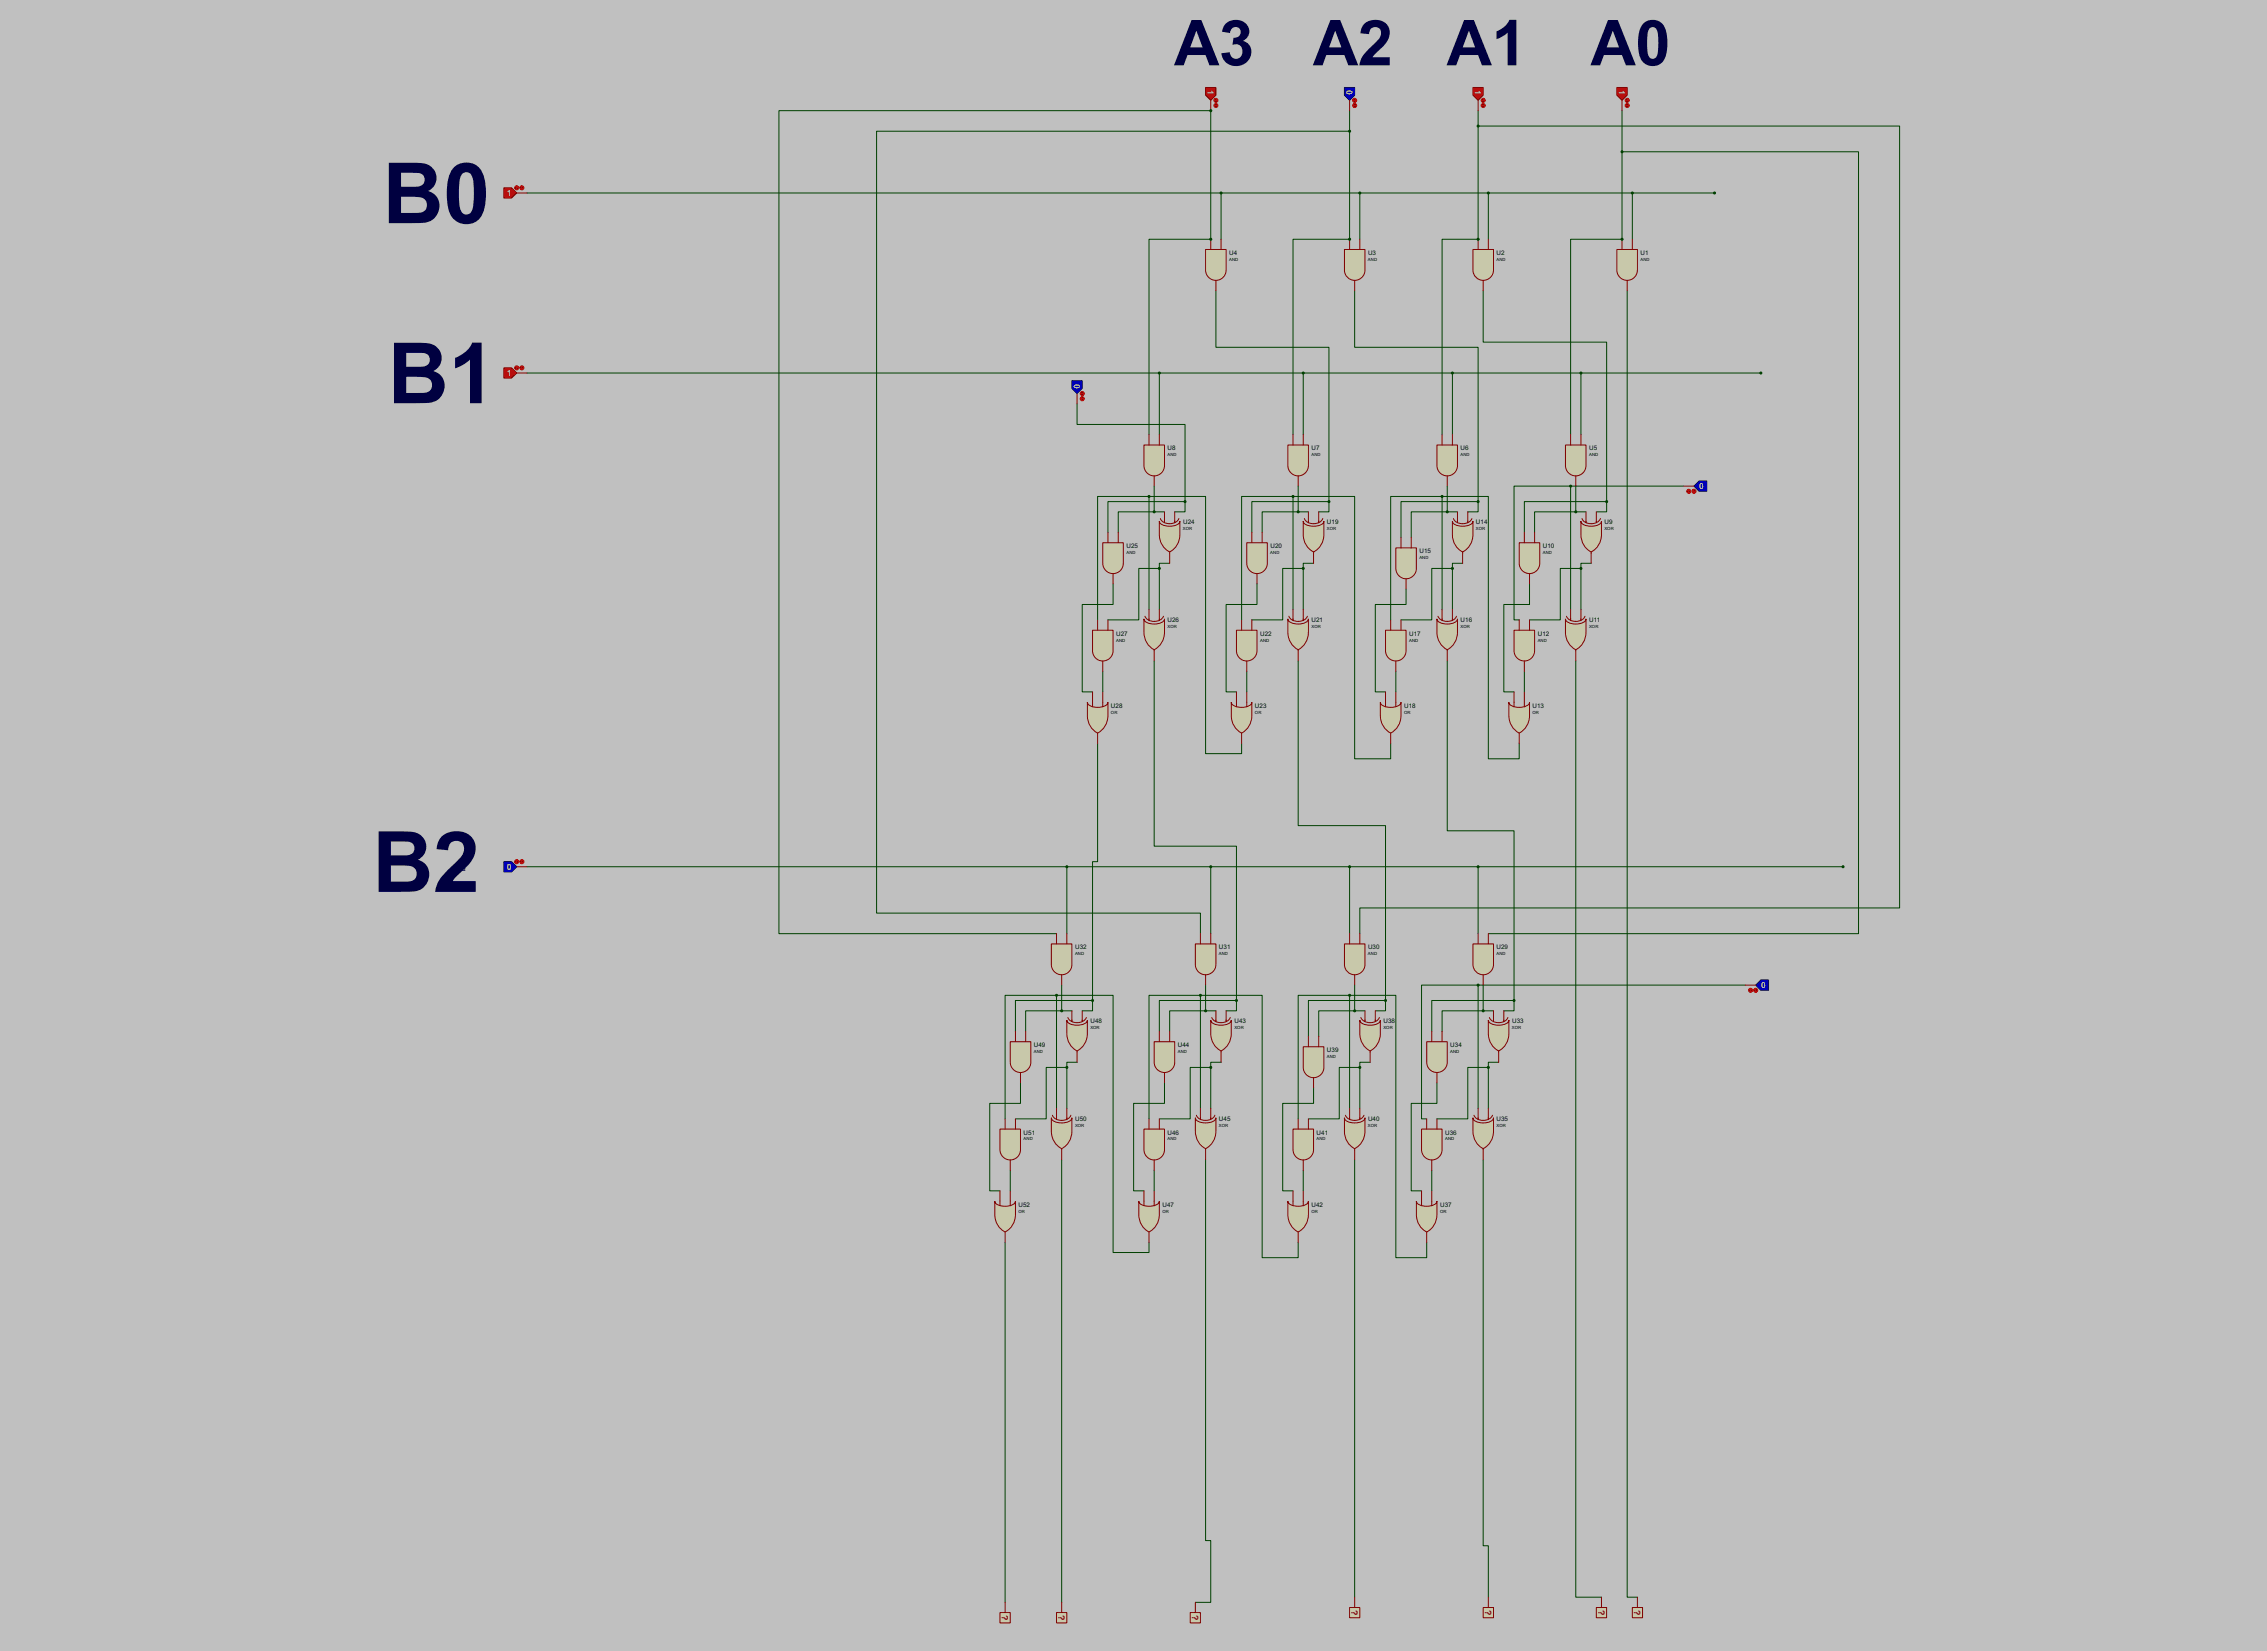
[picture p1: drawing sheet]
<svg xmlns="http://www.w3.org/2000/svg" width="1120mm" height="815mm" viewBox="0 0 1120 815" stroke-linecap="round" stroke-linejoin="round" font-family="sans-serif">
<defs><g id="words">
<g font-size="46.6" fill="#000040">
<text x="189" y="110">B0</text>
<text x="192" y="199">B1</text>
<text x="184" y="440">B2</text>
</g>
<g font-size="34.9" fill="#000040">
<text x="580" y="32">A3</text>
<text x="649" y="32">A2</text>
<text x="715" y="32">A1</text>
<text x="786" y="32">A0</text>
</g>
<g font-size="4.8" fill="#c0c0c0">
<text x="597" y="45" transform="rotate(90 597 45)">1</text>
<text x="665" y="45" transform="rotate(90 665 45)">0</text>
<text x="729" y="45" transform="rotate(90 729 45)">1</text>
<text x="800" y="45" transform="rotate(90 800 45)">1</text>
<text x="250" y="97">1</text>
<text x="250" y="186">1</text>
<text x="531" y="189" transform="rotate(90 531 189)">0</text>
<text x="842" y="238" transform="rotate(-180 842 238)">0</text>
<text x="250" y="430">0</text>
<text x="872" y="485" transform="rotate(-180 872 485)">0</text>
</g>
<g font-size="4.8" fill="#800000">
<text x="495" y="798" transform="rotate(90 495 798)">?</text>
<text x="523" y="798" transform="rotate(90 523 798)">?</text>
<text x="589" y="798" transform="rotate(90 589 798)">?</text>
<text x="668" y="795" transform="rotate(90 668 795)">?</text>
<text x="734" y="795" transform="rotate(90 734 795)">?</text>
<text x="790" y="795" transform="rotate(90 790 795)">?</text>
<text x="807" y="795" transform="rotate(90 807 795)">?</text>
</g>
<g font-size="3.5">
<text x="607" y="126">U4</text>
<text x="676" y="126">U3</text>
<text x="739" y="126">U2</text>
<text x="811" y="126">U1</text>
<text x="577" y="222">U8</text>
<text x="648" y="222">U7</text>
<text x="722" y="222">U6</text>
<text x="785" y="222">U5</text>
<text x="585" y="259">U24</text>
<text x="656" y="259">U19</text>
<text x="729" y="259">U14</text>
<text x="793" y="259">U9</text>
<text x="557" y="271">U25</text>
<text x="628" y="271">U20</text>
<text x="701" y="273">U15</text>
<text x="762" y="271">U10</text>
<text x="577" y="307">U26</text>
<text x="648" y="307">U21</text>
<text x="722" y="307">U16</text>
<text x="785" y="307">U11</text>
<text x="551" y="314">U27</text>
<text x="623" y="314">U22</text>
<text x="696" y="314">U17</text>
<text x="760" y="314">U12</text>
<text x="549" y="349">U28</text>
<text x="620" y="349">U23</text>
<text x="694" y="349">U18</text>
<text x="757" y="349">U13</text>
<text x="531" y="469">U32</text>
<text x="602" y="469">U31</text>
<text x="676" y="469">U30</text>
<text x="739" y="469">U29</text>
<text x="539" y="505">U48</text>
<text x="610" y="505">U43</text>
<text x="684" y="505">U38</text>
<text x="747" y="505">U33</text>
<text x="511" y="517">U49</text>
<text x="582" y="517">U44</text>
<text x="656" y="520">U39</text>
<text x="717" y="517">U34</text>
<text x="531" y="553">U50</text>
<text x="602" y="553">U45</text>
<text x="676" y="553">U40</text>
<text x="739" y="553">U35</text>
<text x="506" y="560">U51</text>
<text x="577" y="560">U46</text>
<text x="651" y="560">U41</text>
<text x="714" y="560">U36</text>
<text x="503" y="596">U52</text>
<text x="574" y="596">U47</text>
<text x="648" y="596">U42</text>
<text x="712" y="596">U37</text>
</g>
<text font-size="2.5" fill="#000040" x="227" y="430">B2</text>
<g font-size="2.4">
<text x="607" y="129">AND</text>
<text x="676" y="129">AND</text>
<text x="739" y="129">AND</text>
<text x="811" y="129">AND</text>
<text x="577" y="225">AND</text>
<text x="648" y="225">AND</text>
<text x="722" y="225">AND</text>
<text x="785" y="225">AND</text>
<text x="584" y="262">XOR</text>
<text x="656" y="262">XOR</text>
<text x="729" y="262">XOR</text>
<text x="793" y="262">XOR</text>
<text x="557" y="274">AND</text>
<text x="628" y="274">AND</text>
<text x="762" y="274">AND</text>
<text x="701" y="276">AND</text>
<text x="577" y="310">XOR</text>
<text x="648" y="310">XOR</text>
<text x="722" y="310">XOR</text>
<text x="785" y="310">XOR</text>
<text x="551" y="317">AND</text>
<text x="623" y="317">AND</text>
<text x="696" y="317">AND</text>
<text x="760" y="317">AND</text>
<text x="549" y="352">OR</text>
<text x="620" y="352">OR</text>
<text x="694" y="352">OR</text>
<text x="757" y="352">OR</text>
<text x="531" y="472">AND</text>
<text x="602" y="472">AND</text>
<text x="676" y="472">AND</text>
<text x="739" y="472">AND</text>
<text x="539" y="508">XOR</text>
<text x="610" y="508">XOR</text>
<text x="684" y="508">XOR</text>
<text x="747" y="508">XOR</text>
<text x="511" y="520">AND</text>
<text x="582" y="520">AND</text>
<text x="717" y="520">AND</text>
<text x="656" y="523">AND</text>
<text x="531" y="556">XOR</text>
<text x="602" y="556">XOR</text>
<text x="676" y="556">XOR</text>
<text x="739" y="556">XOR</text>
<text x="506" y="563">AND</text>
<text x="577" y="563">AND</text>
<text x="650" y="563">AND</text>
<text x="714" y="563">AND</text>
<text x="503" y="599">OR</text>
<text x="574" y="599">OR</text>
<text x="648" y="599">OR</text>
<text x="711" y="599">OR</text>
</g>
</g></defs>
<path d="M0 0h1120v815h-1120z" fill="#c0c0c0"/>
<path d="M598 55v63M260 95h587M603 95v23M672 95v23M735 95v23M807 95v23M260 184h610M573 184v31M644 184v31M718 184v31M781 184v31" fill="none" stroke="#004000" stroke-width=".49"/>
<circle cx="801" cy="118" r=".2" fill="#004000"/>
<path d="M801 118h-25v97" fill="none" stroke="#004000" stroke-width=".49"/>
<circle cx="730" cy="118" r=".2" fill="#004000"/>
<path d="M730 118h-17v97" fill="none" stroke="#004000" stroke-width=".49"/>
<circle cx="667" cy="118" r=".2" fill="#004000"/>
<path d="M667 118h-28v97" fill="none" stroke="#004000" stroke-width=".49"/>
<circle cx="598" cy="118" r=".2" fill="#004000"/>
<g fill="none" stroke="#004000" stroke-width=".49">
<path d="M667 55v63M730 55v63M801 55v63M667 65h-234v386h160v10M730 62h209v386h-267v13M801 75h117v386h-183M598 118h-30v97M601 144v28h56v76M669 144v28h61v76M733 144v25h61v79M804 144v645h5M532 199v11h54v38"/>
<path d="M568 245h28v127h17v-5M568 245h-26v61M568 245v56M570 253h-17v10M570 253h5M570 240v13M586 248v5h-6M586 248h-39v15M639 245h30v130h18v-8M639 245h-26v61M639 245v56M641 253h-17v10"/>
<path d="M641 253h5M641 240v13M657 248v5h-5M657 248h-38v15M713 245h22v130h16v-8M713 245h-26v61M713 245v56M715 253h-18v12M715 253h5M715 240v13M730 248v5h-5M730 248h-38v17"/>
<path d="M776 240h-28v66h3M776 240h56M776 240v61M779 253h-21v10M779 240v13M779 253h5M794 248v5h-5M794 248h-41v15M578 278h-5v3M649 278h-5v3M723 278h-5v3M786 278h-5v3"/>
<path d="M550 288v11h-15v43h5M573 281h-10v25h-16M573 281v20M621 288v11h-15v43h5M644 281h-10v25h-15M644 281v20M695 291v8h-15v43h5M718 281h-11v25h-15M718 281v20M756 288v11h-13v43h5M781 281h-10v25h-15M781 281v20"/>
<path d="M545 332v10M616 332v10M690 332v10M753 332v10M779 326v463h12M522 492h28v127h18v-6M522 492h-25v61M522 492v55M525 499h-18v10M525 499h5M525 486v13M535 499h5v-5h-38v15"/>
<path d="M593 492h31v129h17v-8M593 492h-25v61M593 492v55M596 499h-18v10M596 499h5M596 486v13M606 499h5v-5h-38v15M667 492h23v129h15v-8M667 492h-26v61M667 492v55M669 499h-17v13M669 499h5"/>
<path d="M669 486v13M680 499h5v-5h-39v18M730 486h-28v67h3M730 486h132M730 486v61M733 499h-20v10M733 486v13M733 499h5M743 499h5v-5h-41v15M504 535v10h-15v43h5M527 527h-10v26h-15M527 527v20"/>
<path d="M532 525h-5v2M575 535v10h-15v43h5M598 527h-10v26h-15M598 527v20M603 525h-5v2M649 537v8h-15v43h5M672 527h-10v26h-16M672 527v20M677 525h-5v2M710 535v10h-13v43h5M735 527h-10v26h-15M735 527v20"/>
<path d="M740 525h-5v2M499 578v10M570 578v10M644 578v10M707 578v10"/>
</g>
<circle cx="598" cy="55" r=".2" fill="#004000"/>
<g fill="none" stroke="#004000" stroke-width=".49">
<path d="M598 55h-213v406h137M570 326v92h41v76M641 326v82h44v86M715 326v84h33v84M542 367v59h-2v68M260 428h651M527 428v33M598 428v33M667 428v33M730 428v33M525 573v218M596 573v188h2v30h-7"/>
<path d="M669 573v216M733 573v190h2v26M497 613v178"/>
</g>
<path d="M249 93h4l2 2-2 3h-4z" fill-rule="evenodd" fill="#c00000" stroke="#800000" stroke-width=".49"/>
<path d="M255 95h5" fill="none" stroke="#800000" stroke-width=".49"/>
<circle cx="255" cy="93" r="1" fill="#400000" stroke="#f00" stroke-width=".49"/>
<path d="M255 92v1M255 92l1 1" fill="none" stroke="#f00" stroke-width=".49"/>
<circle cx="258" cy="93" r="1" fill="#400000" stroke="#f00" stroke-width=".49"/>
<path d="M258 93h.1M258 92v1" fill="none" stroke="#f00" stroke-width=".49"/>
<circle cx="847" cy="95" r=".5" fill="#004000" stroke="#004000" stroke-width=".49"/>
<path d="M728 123h10v10a5 5 0 0 1-5 5 5 5 0 0 1-5-5z" fill-rule="evenodd" fill="#c8c8aa" stroke="#800000" stroke-width=".49"/>
<path d="M730 118v5M735 118v5M733 138v6" fill="none" stroke="#800000" stroke-width=".49"/>
<path d="M664 123h10v10a5 5 0 0 1-5 5 5 5 0 0 1-5-5z" fill-rule="evenodd" fill="#c8c8aa" stroke="#800000" stroke-width=".49"/>
<path d="M667 118v5M672 118v5M669 138v6" fill="none" stroke="#800000" stroke-width=".49"/>
<path d="M596 123h10v10a5 5 0 0 1-5 5 5 5 0 0 1-5-5z" fill-rule="evenodd" fill="#c8c8aa" stroke="#800000" stroke-width=".49"/>
<path d="M598 118v5M603 118v5M601 138v6" fill="none" stroke="#800000" stroke-width=".49"/>
<path d="M799 123h10v10a5 5 0 0 1-5 5 5 5 0 0 1-5-5z" fill-rule="evenodd" fill="#c8c8aa" stroke="#800000" stroke-width=".49"/>
<path d="M801 118v5M807 118v5M804 138v6" fill="none" stroke="#800000" stroke-width=".49"/>
<g fill="#004000" stroke="#004000" stroke-width=".49">
<circle cx="806" cy="95" r=".5"/>
<circle cx="735" cy="95" r=".5"/>
<circle cx="672" cy="95" r=".5"/>
<circle cx="603" cy="95" r=".5"/>
</g>
<path d="M596 43h5v4l-3 3-2-3z" fill-rule="evenodd" fill="#c00000" stroke="#800000" stroke-width=".49"/>
<path d="M598 50v5" fill="none" stroke="#800000" stroke-width=".49"/>
<circle cx="601" cy="50" r="1" fill="#400000" stroke="#f00" stroke-width=".49"/>
<path d="M600 50h1M601 49v1M601 50h.1" fill="none" stroke="#f00" stroke-width=".49"/>
<circle cx="601" cy="52" r="1" fill="#400000" stroke="#f00" stroke-width=".49"/>
<path d="M600 52h1M601 52h-1" fill="none" stroke="#f00" stroke-width=".49"/>
<path d="M664 43h5v4l-2 3-3-3z" fill-rule="evenodd" fill="#0000c0" stroke="#000080" stroke-width=".49"/>
<path d="M667 50v5" fill="none" stroke="#800000" stroke-width=".49"/>
<circle cx="669" cy="50" r="1" fill="#400000" stroke="#f00" stroke-width=".49"/>
<path d="M669 50h1M670 49v1M670 50h.1" fill="none" stroke="#f00" stroke-width=".49"/>
<circle cx="669" cy="52" r="1" fill="#400000" stroke="#f00" stroke-width=".49"/>
<path d="M669 52h.1M669 52h1" fill="none" stroke="#f00" stroke-width=".49"/>
<path d="M728 43h5v4l-3 3-2-3z" fill-rule="evenodd" fill="#c00000" stroke="#800000" stroke-width=".49"/>
<path d="M730 50v5" fill="none" stroke="#800000" stroke-width=".49"/>
<circle cx="733" cy="50" r="1" fill="#400000" stroke="#f00" stroke-width=".49"/>
<path d="M732 50h1M733 49v1M733 50h.1" fill="none" stroke="#f00" stroke-width=".49"/>
<circle cx="733" cy="52" r="1" fill="#400000" stroke="#f00" stroke-width=".49"/>
<path d="M732 52h1M733 52h-1" fill="none" stroke="#f00" stroke-width=".49"/>
<path d="M799 43h5v4l-3 3-2-3z" fill-rule="evenodd" fill="#c00000" stroke="#800000" stroke-width=".49"/>
<path d="M801 50v5" fill="none" stroke="#800000" stroke-width=".49"/>
<circle cx="804" cy="50" r="1" fill="#400000" stroke="#f00" stroke-width=".49"/>
<path d="M803 50h1M804 49v1M804 50h.1" fill="none" stroke="#f00" stroke-width=".49"/>
<circle cx="804" cy="52" r="1" fill="#400000" stroke="#f00" stroke-width=".49"/>
<path d="M803 52h1M804 52h-1" fill="none" stroke="#f00" stroke-width=".49"/>
<path d="M249 182h4l2 2-2 3h-4z" fill-rule="evenodd" fill="#c00000" stroke="#800000" stroke-width=".49"/>
<path d="M255 184h5" fill="none" stroke="#800000" stroke-width=".49"/>
<circle cx="255" cy="182" r="1" fill="#400000" stroke="#f00" stroke-width=".49"/>
<path d="M255 181h.1M255 181h1M255 181v1" fill="none" stroke="#f00" stroke-width=".49"/>
<circle cx="258" cy="182" r="1" fill="#400000" stroke="#f00" stroke-width=".49"/>
<path d="M258 182h.1M258 181v1" fill="none" stroke="#f00" stroke-width=".49"/>
<circle cx="870" cy="184" r=".5" fill="#004000" stroke="#004000" stroke-width=".49"/>
<path d="M773 220h11v10a5 5 0 0 1-5 5 5 5 0 0 1-6-5z" fill-rule="evenodd" fill="#c8c8aa" stroke="#800000" stroke-width=".49"/>
<path d="M776 215v5M781 215v5M779 235v5" fill="none" stroke="#800000" stroke-width=".49"/>
<path d="M710 220h10v10a5 5 0 0 1-5 5 5 5 0 0 1-5-5z" fill-rule="evenodd" fill="#c8c8aa" stroke="#800000" stroke-width=".49"/>
<path d="M713 215v5M718 215v5M715 235v5" fill="none" stroke="#800000" stroke-width=".49"/>
<path d="M636 220h10v10a5 5 0 0 1-5 5 5 5 0 0 1-5-5z" fill-rule="evenodd" fill="#c8c8aa" stroke="#800000" stroke-width=".49"/>
<path d="M639 215v5M644 215v5M641 235v5" fill="none" stroke="#800000" stroke-width=".49"/>
<path d="M565 220h10v10a5 5 0 0 1-5 5 5 5 0 0 1-5-5z" fill-rule="evenodd" fill="#c8c8aa" stroke="#800000" stroke-width=".49"/>
<path d="M568 215v5M573 215v5M570 235v5" fill="none" stroke="#800000" stroke-width=".49"/>
<g fill="#004000" stroke="#004000" stroke-width=".49">
<circle cx="781" cy="184" r=".5"/>
<circle cx="718" cy="184" r=".5"/>
<circle cx="644" cy="184" r=".5"/>
<circle cx="573" cy="184" r=".5"/>
<circle cx="801" cy="118" r=".5"/>
<circle cx="730" cy="118" r=".5"/>
<circle cx="667" cy="118" r=".5"/>
<circle cx="598" cy="118" r=".5"/>
</g>
<path d="M781 257a7 7 0 0 0 9 2l1-2v7a9 9 0 0 1-5 9 9 9 0 0 1-5-9z" fill-rule="evenodd" fill="#c8c8aa" stroke="#800000" stroke-width=".49"/>
<path d="M782 256a5 5 0 0 0 9 0M784 253v5M789 253v5M786 273v5" fill="none" stroke="#800000" stroke-width=".49"/>
<path d="M751 268h10v10a5 5 0 0 1-5 5 5 5 0 0 1-5-5z" fill-rule="evenodd" fill="#c8c8aa" stroke="#800000" stroke-width=".49"/>
<path d="M753 263v5M758 263v5M756 283v5" fill="none" stroke="#800000" stroke-width=".49"/>
<path d="M773 306a7 7 0 0 0 10 0h1v6a10 10 0 0 1-5 9 10 10 0 0 1-6-9z" fill-rule="evenodd" fill="#c8c8aa" stroke="#800000" stroke-width=".49"/>
<path d="M774 304a5 5 0 0 0 9 0M776 301v5M781 301v5M779 321v5" fill="none" stroke="#800000" stroke-width=".49"/>
<path d="M748 311h10v10a5 5 0 0 1-5 5 5 5 0 0 1-5-5z" fill-rule="evenodd" fill="#c8c8aa" stroke="#800000" stroke-width=".49"/>
<path d="M751 306v5M756 306v5M753 326v6" fill="none" stroke="#800000" stroke-width=".49"/>
<g fill="#004000" stroke="#004000" stroke-width=".49">
<circle cx="779" cy="253" r=".5"/>
<circle cx="794" cy="248" r=".5"/>
</g>
<path d="M837 240l3-2h3v5h-3z" fill-rule="evenodd" fill="#0000c0" stroke="#000080" stroke-width=".49"/>
<path d="M832 240h5" fill="none" stroke="#800000" stroke-width=".49"/>
<circle cx="837" cy="243" r="1" fill="#400000" stroke="#f00" stroke-width=".49"/>
<path d="M837 243h.1M837 242v1" fill="none" stroke="#f00" stroke-width=".49"/>
<circle cx="834" cy="243" r="1" fill="#400000" stroke="#f00" stroke-width=".49"/>
<path d="M834 242h1M834 242h.1M834 242v1" fill="none" stroke="#f00" stroke-width=".49"/>
<circle cx="781" cy="281" r=".5" fill="#004000" stroke="#004000" stroke-width=".49"/>
<path d="M746 347a7 7 0 0 0 9 1l1-1v6a10 10 0 0 1-5 9 10 10 0 0 1-5-9z" fill-rule="evenodd" fill="#c8c8aa" stroke="#800000" stroke-width=".49"/>
<path d="M748 342v7M753 342v7M751 362v5" fill="none" stroke="#800000" stroke-width=".49"/>
<path d="M807 794h5v5h-5z" fill-rule="evenodd" fill="#c8c8aa" stroke="#800000" stroke-width=".49"/>
<path d="M809 789v5" fill="none" stroke="#800000" stroke-width=".49"/>
<path d="M789 794h5v5h-5z" fill-rule="evenodd" fill="#c8c8aa" stroke="#800000" stroke-width=".49"/>
<path d="M791 789v5" fill="none" stroke="#800000" stroke-width=".49"/>
<path d="M718 257a7 7 0 0 0 9 2l1-2v7a9 9 0 0 1-5 9 9 9 0 0 1-5-9z" fill-rule="evenodd" fill="#c8c8aa" stroke="#800000" stroke-width=".49"/>
<path d="M718 256a5 5 0 0 0 9 0M720 253v5M725 253v5M723 273v5" fill="none" stroke="#800000" stroke-width=".49"/>
<path d="M690 271h10v10a5 5 0 0 1-5 5 5 5 0 0 1-5-5z" fill-rule="evenodd" fill="#c8c8aa" stroke="#800000" stroke-width=".49"/>
<path d="M692 265v6M697 265v6M695 286v5" fill="none" stroke="#800000" stroke-width=".49"/>
<path d="M710 306a7 7 0 0 0 10 0v6a10 10 0 0 1-5 9 10 10 0 0 1-5-9z" fill-rule="evenodd" fill="#c8c8aa" stroke="#800000" stroke-width=".49"/>
<path d="M710 304a5 5 0 0 0 10 0M713 301v5M718 301v5M715 321v5" fill="none" stroke="#800000" stroke-width=".49"/>
<path d="M685 311h10v10a5 5 0 0 1-5 5 5 5 0 0 1-5-5z" fill-rule="evenodd" fill="#c8c8aa" stroke="#800000" stroke-width=".49"/>
<path d="M687 306v5M692 306v5M690 326v6" fill="none" stroke="#800000" stroke-width=".49"/>
<g fill="#004000" stroke="#004000" stroke-width=".49">
<circle cx="715" cy="253" r=".5"/>
<circle cx="730" cy="248" r=".5"/>
<circle cx="718" cy="281" r=".5"/>
</g>
<path d="M682 347a7 7 0 0 0 9 1l1-1v6a10 10 0 0 1-5 9 10 10 0 0 1-5-9z" fill-rule="evenodd" fill="#c8c8aa" stroke="#800000" stroke-width=".49"/>
<path d="M685 342v7M690 342v7M687 362v5" fill="none" stroke="#800000" stroke-width=".49"/>
<path d="M644 257a7 7 0 0 0 9 2l1-2v7a9 9 0 0 1-5 9 9 9 0 0 1-5-9z" fill-rule="evenodd" fill="#c8c8aa" stroke="#800000" stroke-width=".49"/>
<path d="M644 256a5 5 0 0 0 10 0M646 253v5M652 253v5M649 273v5" fill="none" stroke="#800000" stroke-width=".49"/>
<path d="M616 268h10v10a5 5 0 0 1-5 5 5 5 0 0 1-5-5z" fill-rule="evenodd" fill="#c8c8aa" stroke="#800000" stroke-width=".49"/>
<path d="M619 263v5M624 263v5M621 283v5" fill="none" stroke="#800000" stroke-width=".49"/>
<path d="M636 306a6 6 0 0 0 10 0v6a10 10 0 0 1-5 9 10 10 0 0 1-5-9z" fill-rule="evenodd" fill="#c8c8aa" stroke="#800000" stroke-width=".49"/>
<path d="M637 304a5 5 0 0 0 9 0M639 301v5M644 301v5M641 321v5" fill="none" stroke="#800000" stroke-width=".49"/>
<path d="M611 311h10v10a5 5 0 0 1-5 5 5 5 0 0 1-5-5z" fill-rule="evenodd" fill="#c8c8aa" stroke="#800000" stroke-width=".49"/>
<path d="M613 306v5M619 306v5M616 326v6" fill="none" stroke="#800000" stroke-width=".49"/>
<g fill="#004000" stroke="#004000" stroke-width=".49">
<circle cx="641" cy="253" r=".5"/>
<circle cx="657" cy="248" r=".5"/>
<circle cx="644" cy="281" r=".5"/>
</g>
<path d="M608 347a7 7 0 0 0 10 0h1v6a10 10 0 0 1-6 9 10 10 0 0 1-5-9z" fill-rule="evenodd" fill="#c8c8aa" stroke="#800000" stroke-width=".49"/>
<path d="M611 342v7M616 342v7M613 362v5" fill="none" stroke="#800000" stroke-width=".49"/>
<path d="M573 257a7 7 0 0 0 9 2l1-2v7a9 9 0 0 1-5 9 9 9 0 0 1-5-9z" fill-rule="evenodd" fill="#c8c8aa" stroke="#800000" stroke-width=".49"/>
<path d="M573 256a5 5 0 0 0 9 0M575 253v5M580 253v5M578 273v5" fill="none" stroke="#800000" stroke-width=".49"/>
<path d="M545 268h10v10a5 5 0 0 1-5 5 5 5 0 0 1-5-5z" fill-rule="evenodd" fill="#c8c8aa" stroke="#800000" stroke-width=".49"/>
<path d="M547 263v5M553 263v5M550 283v5" fill="none" stroke="#800000" stroke-width=".49"/>
<path d="M565 306a7 7 0 0 0 9 1l1-1v6a10 10 0 0 1-5 9 10 10 0 0 1-5-9z" fill-rule="evenodd" fill="#c8c8aa" stroke="#800000" stroke-width=".49"/>
<path d="M566 304a5 5 0 0 0 9 0M568 301v5M573 301v5M570 321v5" fill="none" stroke="#800000" stroke-width=".49"/>
<path d="M540 311h10v10a5 5 0 0 1-5 5 5 5 0 0 1-5-5z" fill-rule="evenodd" fill="#c8c8aa" stroke="#800000" stroke-width=".49"/>
<path d="M542 306v5M547 306v5M545 326v6" fill="none" stroke="#800000" stroke-width=".49"/>
<g fill="#004000" stroke="#004000" stroke-width=".49">
<circle cx="570" cy="253" r=".5"/>
<circle cx="573" cy="281" r=".5"/>
</g>
<path d="M537 347a6 6 0 0 0 10 0v6a10 10 0 0 1-5 9 10 10 0 0 1-5-9z" fill-rule="evenodd" fill="#c8c8aa" stroke="#800000" stroke-width=".49"/>
<path d="M540 342v7M545 342v7M542 362v5" fill="none" stroke="#800000" stroke-width=".49"/>
<g fill="#004000" stroke="#004000" stroke-width=".49">
<circle cx="776" cy="240" r=".5"/>
<circle cx="712" cy="245" r=".5"/>
<circle cx="639" cy="245" r=".5"/>
<circle cx="568" cy="245" r=".5"/>
</g>
<path d="M530 188h5v4l-3 2-2-2z" fill-rule="evenodd" fill="#0000c0" stroke="#000080" stroke-width=".49"/>
<path d="M532 194v5" fill="none" stroke="#800000" stroke-width=".49"/>
<circle cx="535" cy="194" r="1" fill="#400000" stroke="#f00" stroke-width=".49"/>
<path d="M534 194h1M535 194h.1M535 194v1" fill="none" stroke="#f00" stroke-width=".49"/>
<circle cx="535" cy="197" r="1" fill="#400000" stroke="#f00" stroke-width=".49"/>
<path d="M534 197h.1M534 197h1" fill="none" stroke="#f00" stroke-width=".49"/>
<circle cx="585" cy="248" r=".5" fill="#004000" stroke="#004000" stroke-width=".49"/>
<path d="M249 426h4l2 2-2 3h-4z" fill-rule="evenodd" fill="#0000c0" stroke="#000080" stroke-width=".49"/>
<path d="M255 428h5" fill="none" stroke="#800000" stroke-width=".49"/>
<circle cx="255" cy="426" r="1" fill="#400000" stroke="#f00" stroke-width=".49"/>
<path d="M255 425h.1M255 425h1M255 425v1" fill="none" stroke="#f00" stroke-width=".49"/>
<circle cx="258" cy="426" r="1" fill="#400000" stroke="#f00" stroke-width=".49"/>
<path d="M258 426h.1M258 425v1" fill="none" stroke="#f00" stroke-width=".49"/>
<circle cx="911" cy="428" r=".5" fill="#004000" stroke="#004000" stroke-width=".49"/>
<path d="M728 466h10v10a5 5 0 0 1-5 5 5 5 0 0 1-5-5z" fill-rule="evenodd" fill="#c8c8aa" stroke="#800000" stroke-width=".49"/>
<path d="M730 461v5M735 461v5M733 481v5" fill="none" stroke="#800000" stroke-width=".49"/>
<path d="M664 466h10v10a5 5 0 0 1-5 5 5 5 0 0 1-5-5z" fill-rule="evenodd" fill="#c8c8aa" stroke="#800000" stroke-width=".49"/>
<path d="M667 461v5M672 461v5M669 481v5" fill="none" stroke="#800000" stroke-width=".49"/>
<path d="M591 466h10v10a5 5 0 0 1-5 5 5 5 0 0 1-5-5z" fill-rule="evenodd" fill="#c8c8aa" stroke="#800000" stroke-width=".49"/>
<path d="M593 461v5M598 461v5M596 481v5" fill="none" stroke="#800000" stroke-width=".49"/>
<path d="M519 466h11v10a5 5 0 0 1-5 5 5 5 0 0 1-6-5z" fill-rule="evenodd" fill="#c8c8aa" stroke="#800000" stroke-width=".49"/>
<path d="M522 461v5M527 461v5M525 481v5" fill="none" stroke="#800000" stroke-width=".49"/>
<path d="M735 504a7 7 0 0 0 10 1l1-1v6a9 9 0 0 1-6 9 9 9 0 0 1-5-9z" fill-rule="evenodd" fill="#c8c8aa" stroke="#800000" stroke-width=".49"/>
<path d="M738 499v5M743 499v5M736 502a5 5 0 0 0 9 0M740 519v6" fill="none" stroke="#800000" stroke-width=".49"/>
<path d="M705 514h10v11a5 5 0 0 1-5 5 5 5 0 0 1-5-5z" fill-rule="evenodd" fill="#c8c8aa" stroke="#800000" stroke-width=".49"/>
<path d="M707 509v5M713 509v5M710 530v5" fill="none" stroke="#800000" stroke-width=".49"/>
<path d="M728 552a7 7 0 0 0 9 1l1-1v7a9 9 0 0 1-5 8 9 9 0 0 1-5-8z" fill-rule="evenodd" fill="#c8c8aa" stroke="#800000" stroke-width=".49"/>
<path d="M728 551a5 5 0 0 0 9 0M730 547v6M735 547v6M733 567v6" fill="none" stroke="#800000" stroke-width=".49"/>
<path d="M702 558h11v10a5 5 0 0 1-6 5 5 5 0 0 1-5-5z" fill-rule="evenodd" fill="#c8c8aa" stroke="#800000" stroke-width=".49"/>
<path d="M705 553v5M710 553v5M707 573v5" fill="none" stroke="#800000" stroke-width=".49"/>
<g fill="#004000" stroke="#004000" stroke-width=".49">
<circle cx="733" cy="499" r=".5"/>
<circle cx="748" cy="494" r=".5"/>
</g>
<path d="M867 486l3-2h4v5h-4z" fill-rule="evenodd" fill="#0000c0" stroke="#000080" stroke-width=".49"/>
<path d="M862 486h5" fill="none" stroke="#800000" stroke-width=".49"/>
<circle cx="867" cy="489" r="1" fill="#400000" stroke="#f00" stroke-width=".49"/>
<path d="M867 489v1M867 488v2M868 489l-1 1" fill="none" stroke="#f00" stroke-width=".49"/>
<circle cx="865" cy="489" r="1" fill="#400000" stroke="#f00" stroke-width=".49"/>
<path d="M865 488v1M865 488v2" fill="none" stroke="#f00" stroke-width=".49"/>
<circle cx="735" cy="527" r=".5" fill="#004000" stroke="#004000" stroke-width=".49"/>
<path d="M700 593a7 7 0 0 0 9 2l1-2v7a9 9 0 0 1-5 8 9 9 0 0 1-5-8z" fill-rule="evenodd" fill="#c8c8aa" stroke="#800000" stroke-width=".49"/>
<path d="M702 588v7M707 588v7M705 608v5" fill="none" stroke="#800000" stroke-width=".49"/>
<path d="M672 504a7 7 0 0 0 9 1l1-1v6a9 9 0 0 1-5 9 9 9 0 0 1-5-9z" fill-rule="evenodd" fill="#c8c8aa" stroke="#800000" stroke-width=".49"/>
<path d="M674 499v5M680 499v5M672 502a5 5 0 0 0 10 0M677 519v6" fill="none" stroke="#800000" stroke-width=".49"/>
<path d="M644 517h10v10a5 5 0 0 1-5 5 5 5 0 0 1-5-5z" fill-rule="evenodd" fill="#c8c8aa" stroke="#800000" stroke-width=".49"/>
<path d="M646 512v5M652 512v5M649 532v5" fill="none" stroke="#800000" stroke-width=".49"/>
<path d="M664 552a7 7 0 0 0 10 1v-1v7a9 9 0 0 1-5 8 9 9 0 0 1-5-8z" fill-rule="evenodd" fill="#c8c8aa" stroke="#800000" stroke-width=".49"/>
<path d="M665 551a5 5 0 0 0 9 0M667 547v6M672 547v6M669 567v6" fill="none" stroke="#800000" stroke-width=".49"/>
<path d="M639 558h10v10a5 5 0 0 1-5 5 5 5 0 0 1-5-5z" fill-rule="evenodd" fill="#c8c8aa" stroke="#800000" stroke-width=".49"/>
<path d="M641 553v5M646 553v5M644 573v5" fill="none" stroke="#800000" stroke-width=".49"/>
<g fill="#004000" stroke="#004000" stroke-width=".49">
<circle cx="669" cy="499" r=".5"/>
<circle cx="685" cy="494" r=".5"/>
<circle cx="672" cy="527" r=".5"/>
</g>
<path d="M636 593a7 7 0 0 0 10 2v-2v7a9 9 0 0 1-5 8 9 9 0 0 1-5-8z" fill-rule="evenodd" fill="#c8c8aa" stroke="#800000" stroke-width=".49"/>
<path d="M639 588v7M644 588v7M641 608v5" fill="none" stroke="#800000" stroke-width=".49"/>
<path d="M598 504a7 7 0 0 0 9 1l1-1v6a9 9 0 0 1-5 9 9 9 0 0 1-5-9z" fill-rule="evenodd" fill="#c8c8aa" stroke="#800000" stroke-width=".49"/>
<path d="M601 499v5M606 499v5M599 502a5 5 0 0 0 9 0M603 519v6" fill="none" stroke="#800000" stroke-width=".49"/>
<path d="M570 514h10v11a5 5 0 0 1-5 5 5 5 0 0 1-5-5z" fill-rule="evenodd" fill="#c8c8aa" stroke="#800000" stroke-width=".49"/>
<path d="M573 509v5M578 509v5M575 530v5" fill="none" stroke="#800000" stroke-width=".49"/>
<path d="M591 552a7 7 0 0 0 9 1l1-1v7a9 9 0 0 1-5 8 9 9 0 0 1-5-8z" fill-rule="evenodd" fill="#c8c8aa" stroke="#800000" stroke-width=".49"/>
<path d="M591 551a5 5 0 0 0 9 0M593 547v6M598 547v6M596 567v6" fill="none" stroke="#800000" stroke-width=".49"/>
<path d="M565 558h10v10a5 5 0 0 1-5 5 5 5 0 0 1-5-5z" fill-rule="evenodd" fill="#c8c8aa" stroke="#800000" stroke-width=".49"/>
<path d="M568 553v5M573 553v5M570 573v5" fill="none" stroke="#800000" stroke-width=".49"/>
<g fill="#004000" stroke="#004000" stroke-width=".49">
<circle cx="596" cy="499" r=".5"/>
<circle cx="611" cy="494" r=".5"/>
<circle cx="598" cy="527" r=".5"/>
</g>
<path d="M563 593a7 7 0 0 0 9 2l1-2v7a10 10 0 0 1-5 8 9 9 0 0 1-5-8z" fill-rule="evenodd" fill="#c8c8aa" stroke="#800000" stroke-width=".49"/>
<path d="M565 588v7M570 588v7M568 608v5" fill="none" stroke="#800000" stroke-width=".49"/>
<path d="M527 504a7 7 0 0 0 9 1l1-1v6a10 10 0 0 1-5 9 9 9 0 0 1-5-9z" fill-rule="evenodd" fill="#c8c8aa" stroke="#800000" stroke-width=".49"/>
<path d="M530 499v5M535 499v5M528 502a5 5 0 0 0 9 0M532 519v6" fill="none" stroke="#800000" stroke-width=".49"/>
<path d="M499 514h10v11a5 5 0 0 1-5 5 5 5 0 0 1-5-5z" fill-rule="evenodd" fill="#c8c8aa" stroke="#800000" stroke-width=".49"/>
<path d="M502 509v5M507 509v5M504 530v5" fill="none" stroke="#800000" stroke-width=".49"/>
<path d="M519 552a7 7 0 0 0 10 1l1-1v7a9 9 0 0 1-5 8 9 9 0 0 1-6-8z" fill-rule="evenodd" fill="#c8c8aa" stroke="#800000" stroke-width=".49"/>
<path d="M520 551a5 5 0 0 0 9 0M522 547v6M527 547v6M525 567v6" fill="none" stroke="#800000" stroke-width=".49"/>
<path d="M494 558h10v10a5 5 0 0 1-5 5 5 5 0 0 1-5-5z" fill-rule="evenodd" fill="#c8c8aa" stroke="#800000" stroke-width=".49"/>
<path d="M497 553v5M502 553v5M499 573v5" fill="none" stroke="#800000" stroke-width=".49"/>
<g fill="#004000" stroke="#004000" stroke-width=".49">
<circle cx="525" cy="499" r=".5"/>
<circle cx="527" cy="527" r=".5"/>
</g>
<path d="M492 593a7 7 0 0 0 9 2l1-2v7a10 10 0 0 1-5 8 9 9 0 0 1-5-8z" fill-rule="evenodd" fill="#c8c8aa" stroke="#800000" stroke-width=".49"/>
<path d="M494 588v7M499 588v7M497 608v5" fill="none" stroke="#800000" stroke-width=".49"/>
<g fill="#004000" stroke="#004000" stroke-width=".49">
<circle cx="730" cy="486" r=".5"/>
<circle cx="667" cy="492" r=".5"/>
<circle cx="593" cy="492" r=".5"/>
<circle cx="522" cy="492" r=".5"/>
<circle cx="540" cy="494" r=".5"/>
<circle cx="801" cy="75" r=".5"/>
<circle cx="730" cy="62" r=".5"/>
<circle cx="667" cy="65" r=".5"/>
<circle cx="598" cy="55" r=".5"/>
<circle cx="730" cy="428" r=".5"/>
<circle cx="667" cy="428" r=".5"/>
<circle cx="598" cy="428" r=".5"/>
<circle cx="527" cy="428" r=".5"/>
</g>
<path d="M494 796h5v5h-5z" fill-rule="evenodd" fill="#c8c8aa" stroke="#800000" stroke-width=".49"/>
<path d="M497 791v5" fill="none" stroke="#800000" stroke-width=".49"/>
<path d="M522 796h5v5h-5z" fill-rule="evenodd" fill="#c8c8aa" stroke="#800000" stroke-width=".49"/>
<path d="M525 791v5" fill="none" stroke="#800000" stroke-width=".49"/>
<path d="M588 796h5v5h-5z" fill-rule="evenodd" fill="#c8c8aa" stroke="#800000" stroke-width=".49"/>
<path d="M591 791v5" fill="none" stroke="#800000" stroke-width=".49"/>
<path d="M667 794h5v5h-5z" fill-rule="evenodd" fill="#c8c8aa" stroke="#800000" stroke-width=".49"/>
<path d="M669 789v5" fill="none" stroke="#800000" stroke-width=".49"/>
<path d="M733 794h5v5h-5z" fill-rule="evenodd" fill="#c8c8aa" stroke="#800000" stroke-width=".49"/>
<path d="M735 789v5" fill="none" stroke="#800000" stroke-width=".49"/>
<use href="#words"/>
</svg>
